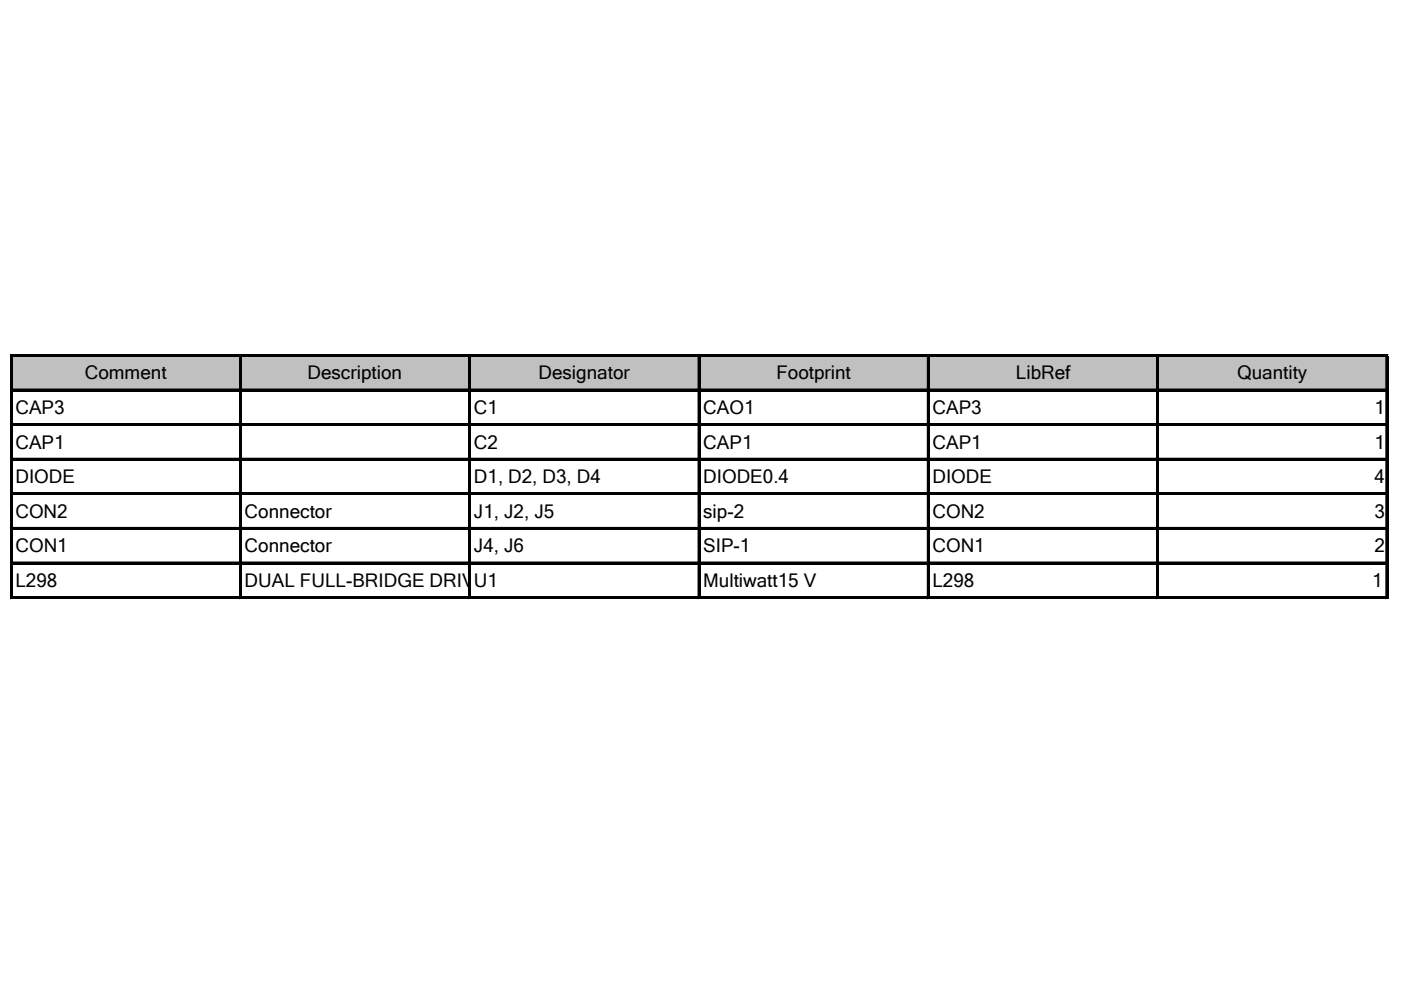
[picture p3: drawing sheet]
<svg xmlns="http://www.w3.org/2000/svg" width="297mm" height="210mm" viewBox="0 0 297 210" stroke-linecap="round" stroke-linejoin="round" font-family="sans-serif">
<defs><g id="words">
<g font-size="4">
<text x="18" y="80.5">Comment</text>
<text x="65.2" y="80.5">Description</text>
<text x="114.2" y="80.5">Designator</text>
<text x="164.6" y="80.5">Footprint</text>
<text x="215.4" y="80.5">LibRef</text>
<text x="262.3" y="80.5">Quantity</text>
<text x="3.3" y="87.8">CAP3</text>
<text x="100.5" y="87.8">C1</text>
<text x="149.1" y="87.8">CAO1</text>
<text x="197.7" y="87.8">CAP3</text>
<text x="291.4" y="87.8">1</text>
<text x="3.3" y="95.1">CAP1</text>
<text x="100.5" y="95.1">C2</text>
<text x="149.1" y="95.1">CAP1</text>
<text x="197.7" y="95.1">CAP1</text>
<text x="291.4" y="95.1">1</text>
<text x="3.3" y="102.5">DIODE</text>
<text x="100.5" y="102.5">D1, D2, D3, D4</text>
<text x="149.1" y="102.5">DIODE0.4</text>
<text x="197.7" y="102.5">DIODE</text>
<text x="291.4" y="102.5">4</text>
<text x="3.3" y="109.8">CON2</text>
<text x="51.9" y="109.8">Connector</text>
<text x="100.5" y="109.8">J1, J2, J5</text>
<text x="149.1" y="109.8">sip-2</text>
<text x="197.7" y="109.8">CON2</text>
<text x="291.4" y="109.8">3</text>
<text x="3.3" y="117.1">CON1</text>
<text x="51.9" y="117.1">Connector</text>
<text x="100.5" y="117.1">J4, J6</text>
<text x="149.1" y="117.1">SIP-1</text>
<text x="197.7" y="117.1">CON1</text>
<text x="291.4" y="117.1">2</text>
<text x="3.3" y="124.5">L298</text>
<text x="51.9" y="124.5">DUAL FULL-BRIDGE DRIVER</text>
<text x="100.5" y="124.5">U1</text>
<text x="149.1" y="124.5">Multiwatt15 V</text>
<text x="197.7" y="124.5">L298</text>
<text x="290.9" y="124.5">1</text>
</g>
</g></defs>
<path d="M2.4 75.4h291.7v7.4h-291.7z" fill="#c0c0c0"/>
<g fill="none" stroke="#000" stroke-width=".21">
<path d="M2.2 75.1v51.9M2.7 75.1h291.6M50.8 75.6v51.4M99.4 75.6v51.4M148 75.6v51.4M196.6 75.6v51.4M245.2 75.6v51.4M293.8 75.6v51.4M2.7 82.5h291.6M2.7 89.8h291.6M2.7 97.2h291.6M2.7 104.5h291.6"/>
<path d="M2.7 111.8h291.6M2.7 119.2h291.6M2.7 126.5h291.6"/>
</g>
<g fill="#000">
<path d="M2.2 75.1h.5v51.9h-.5zM2.7 75.1h291.6v.5h-291.6zM50.8 75.6h.5v51.4h-.5zM99.4 75.6h.5v51.4h-.5zM148 75.6h.5v51.4h-.5zM196.6 75.6h.5v51.4h-.5zM245.2 75.6h.5v51.4h-.5zM293.8 75.6h.5v51.4h-.5zM2.7 82.5h291.6v.5h-291.6zM2.7 89.8h291.6v.5h-291.6zM2.7 97.2h291.6v.4h-291.6zM2.7 104.5h291.6v.5h-291.6z"/>
<path d="M2.7 111.8h291.6v.5h-291.6zM2.7 119.2h291.6v.4h-291.6zM2.7 126.5h291.6v.5h-291.6z"/>
</g>
<use href="#words"/>
</svg>
